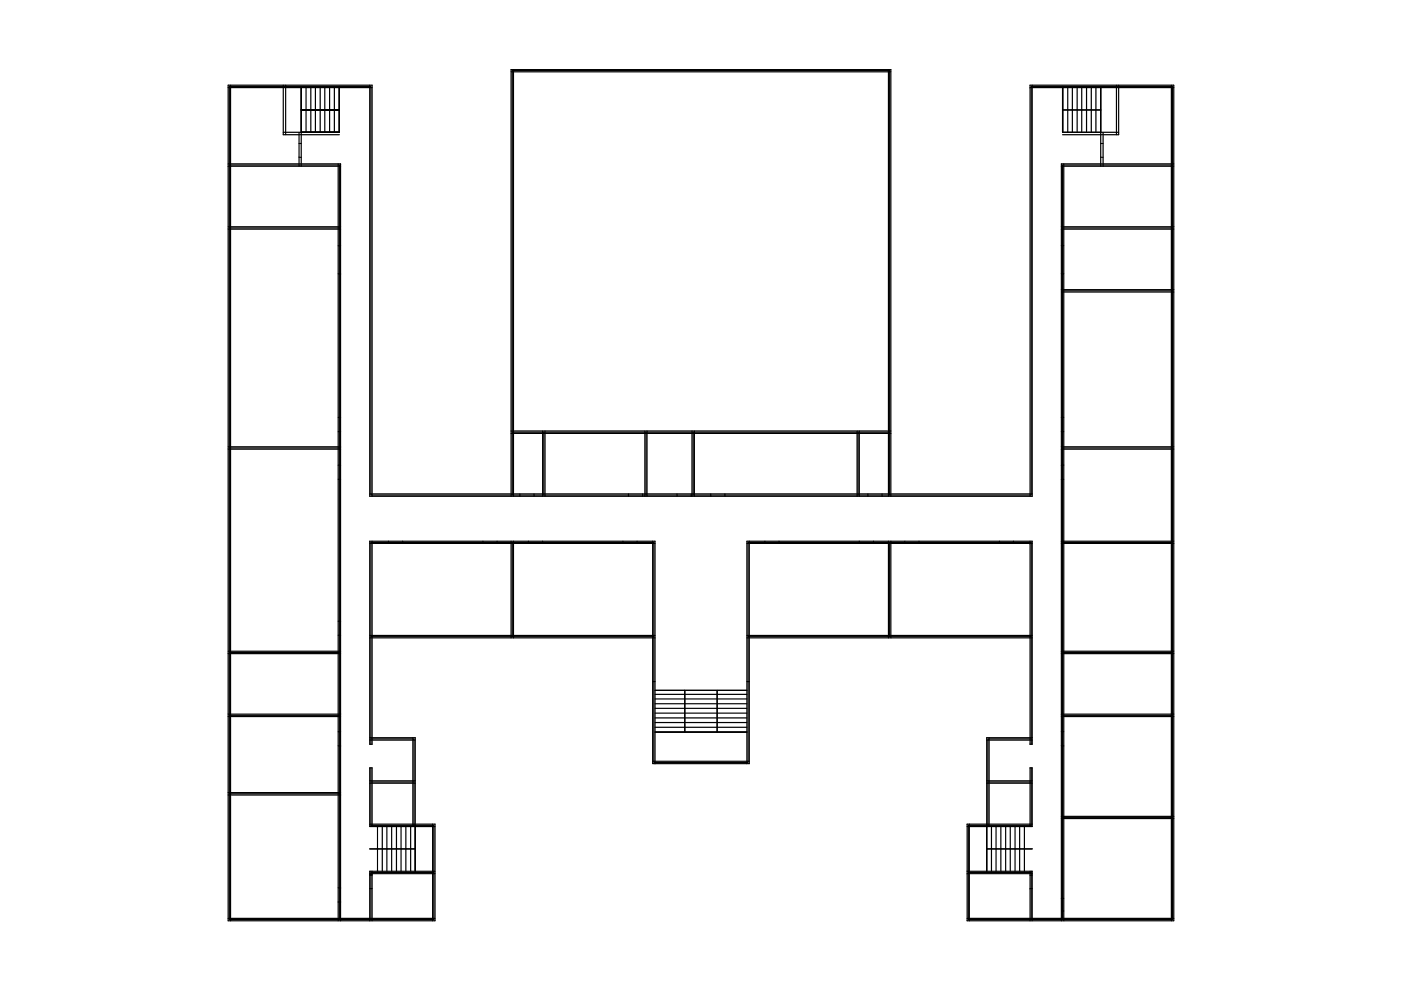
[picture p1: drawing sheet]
<svg xmlns="http://www.w3.org/2000/svg" width="297mm" height="210mm" viewBox="0 0 297 210" stroke-linecap="round" stroke-linejoin="round" font-family="sans-serif">
<!-- layer: 3 - 3C -->
<g fill="none" stroke="#000" stroke-width=".25">
<path d="M48.6 35h23.4v116.7M248.6 35h-23.3v60M48.6 48.3h23.4M225.3 48.3h23.3M225.3 61.7h23.3M48.6 95h23.4M108.6 91.6h80M115.3 91.6v13.4M137 91.6v13.4M147 91.6v13.4M181.9 91.6v13.4M225.3 95v100"/>
<path d="M225.3 95h23.3M108.6 115v20h30v-20h-60v20h30M108.6 105h80M188.6 115v20h30v-20h-60v20h30M225.3 115h23.3M48.6 138.3h23.4M78.6 135v22.8M138.6 135v26.7h20v-26.7M218.6 135v22.8M225.3 138.3h23.3M48.6 151.7v-133.4h30v86.7h30v-90h80v90h30v-86.7h30v176.7h-43.3v-20h13.3M48.6 151.7v43.3h43.4v-20h-13.4"/>
<path d="M48.6 151.7h23.4M72 151.7v43.3M78.6 156.7h9.2v18.3M218.6 156.7h-9.1v18.3M225.3 151.7h23.3M48.6 168.3h23.4M78.6 162.8v12.4M78.6 165.8h9.2M209.5 165.8h9.1M218.6 162.8v12.4M225.3 173.3h23.3M78.6 184.7v10.3"/>
<path d="M78.6 185h13.4M205.3 185h13.3M218.6 184.7v10.3"/>
</g>
<!-- layer: 3 - 3Z -->
<g fill="none" stroke="#000" stroke-width=".25">
<path d="M48.4 18.6h30.5M48.9 18.1v177.1M60.1 18.1v10.5h11.9M60.6 18.1v10.5M63.9 18.6v16.6M72 18.6v9.5h-11.9M78.4 18.1v87.1h140.4v-87.1M108.4 15.2h80.5M108.9 14.8v90.4M188.4 14.8v90.4M218.4 18.6h30.5M225.3 18.6v9.5h11.9"/>
<path d="M233.4 18.6v16.6M236.7 18.1v10.5M237.2 18.1v10.5h-11.9M248.4 18.1v177.1M48.4 34.7h23.8v160.5M48.4 35.2h23.8M63.4 28.1v7.1M63.4 30.4h.5M63.4 33.3h.5M63.9 23.3h8.1M71.7 34.7v160.5M225 35.2h23.9"/>
<path d="M225.3 23.3h8.1M225.5 34.7v160.5M233.4 30.4h.5M233.4 33.3h.5M233.9 28.1v7.1M248.9 34.7h-23.9v160.5M48.4 48.1h23.8M48.4 48.6h23.8M71.7 58.1h.5M71.7 52.1h.5M225 48.1h23.9M225 48.6h23.9"/>
<path d="M225 58.1h.5M225 52.1h.5M225 61.4h23.9M225 61.9h23.9M48.4 94.7h23.8M48.4 95.2h23.8M71.7 88.5h.5M71.7 91.5h.5M71.7 98.6h.5M108.4 91.9h80.5M108.4 91.4h80.5M115 91.4v13.8"/>
<path d="M115.6 91.4v13.8M136.7 91.4v13.8M137.2 91.4v13.8M146.7 91.4v13.8M147.2 91.4v13.8M181.7 91.4v13.8M182.2 91.4v13.8M225 94.7h23.9M225 95.2h23.9M225 88.5h.5M225 91.5h.5M225 98.6h.5"/>
<path d="M71.7 101.6h.5M78.4 115.2h60.5M78.4 104.7h140.4M78.9 105.2v-87.1h-30.5v177.1h43.8v-20.5h-13.8M78.9 114.8v43h-.5v-43h60.5v47.1M82.4 114.8v.4M85.4 114.8v.4M102.4 114.8v.4M105.4 114.8v.4M108.4 105.2v-90.4h80.5v90.4M108.4 114.8v20.4M108.9 114.8v20.4"/>
<path d="M110.2 104.7v.5M112 114.8v.4M113.2 104.7v.5M115 114.8v.4M132.1 114.8v.4M133.3 104.7v.5M135.1 114.8v.4M136.3 104.7v.5M138.4 114.8v47.1h20.5v-47.1M143.5 104.7v.5M146.5 104.7v.5M150.7 104.7v.5"/>
<path d="M153.7 104.7v.5M158.4 115.2h60.4M162.2 114.8v.4M165.2 114.8v.4M182.2 114.8v.4M184 104.7v.5M185.2 114.8v.4M187 104.7v.5M188.4 114.8v20.4M188.9 114.8v20.4M191.8 114.8v.4M194.8 114.8v.4"/>
<path d="M211.9 114.8v.4M214.9 114.8v.4M218.4 105.2v-87.1h30.5v177.1h-43.9v-20.5h13.8M218.4 114.8v43h.4v-43h-60.4v47.1M225 114.8h23.9M225 115.2h23.9M225 101.6h.5M48.4 138.1h23.8M48.4 138.6h23.8M71.7 134.7h.5M71.7 131.7h.5M78.4 135.2h60.5"/>
<path d="M78.4 134.7h60.5M158.4 135.2h60.4M158.4 134.7h60.4M225 138.1h23.9M225 138.6h23.9M48.4 151.4h23.8M48.4 151.9h23.8M71.7 155.1h.5M71.7 158.1h.5M78.4 156.4h9.6v28.3M78.4 156.9h9.6M87.5 156.4v18.8"/>
<path d="M138.4 144.5h.5M138.9 146.4h19.5M138.9 155.2h19.5M145.2 146.4v8.8M152 146.4v8.8M158.4 144.5h.5M209.2 156.9h9.6M209.7 156.4v18.8M218.8 156.4h-9.6v28.3M225 151.4h23.9M225 151.9h23.9M225 155.1h.5"/>
<path d="M225 158.1h.5M48.4 168h23.8M48.4 168.6h23.8M78.4 165.6h9.6M78.4 166.1h9.6M78.4 180h9.6M78.9 175.2v-12.4h-.5v12.4h13.8M91.7 174.7v20.5M138.4 161.4h20.5M205 175.2h13.8v-12.4h-.4v12.4M205.5 174.7v20.5M209.2 165.6h9.6"/>
<path d="M209.2 166.1h9.6M209.2 180h9.6M225 173.1h23.9M225 173.6h23.9M48.4 194.7h43.8M71.7 188.2h.5M71.7 191.2h.5M78.4 185.2h13.8M78.4 185.6h.5M78.4 188.4h.5M78.9 184.7v10.5M92.2 184.7h-13.8v10.5"/>
<path d="M205 194.7h43.9M205 184.7h13.8v10.5M205 185.2h13.8M218.4 184.7v10.5M218.4 185.6h.4M218.4 188.4h.4M225 193.2h.5M225 190.5h.5"/>
</g>
<!-- layer: stairs -->
<g fill="none" stroke="#000" stroke-width=".25">
<path d="M63.9 18.6v9.5h8.1M64.9 18.6v9.5M65.9 18.6v9.5M66.9 18.6v9.5M67.9 18.6v9.5M68.9 18.6v9.5M69.9 18.6v9.5M70.9 18.6v9.5M71.9 18.6v9.5M225.4 18.6v9.5M226.4 18.6v9.5M227.4 18.6v9.5"/>
<path d="M228.4 18.6v9.5M229.3 18.6v9.5M230.4 18.6v9.5M231.4 18.6v9.5M232.4 18.6v9.5M63.9 23.3h8.1h-8.1M63.9 23.3h8.1M225.3 23.3h8.1v-4.7v9.5M233.4 23.3v4.8h-8.1M138.9 146.4h19.5M138.9 155.2h19.5zM138.9 147.2h19.5"/>
<path d="M138.9 148.2h19.5M138.9 149.2h19.5M138.9 150.2h19.5M138.9 151.2h19.5M138.9 152.2h19.5M138.9 153.2h19.5M138.9 154.2h19.5M145.2 146.4v8.8M152 146.4v8.8M78.4 180h9.6v-4.8v9.5M80 175.2v9.5M81.1 175.2v9.5"/>
<path d="M82 175.2v9.5M83 175.2v9.5M84.1 175.2v9.5M85 175.2v9.5M86 175.2v9.5M87.1 175.2v9.5M209.2 175.2v9.5M209.2 180h9.6M210.2 175.2v9.5M211.2 175.2v9.5M212.2 175.2v9.5M213.2 175.2v9.5"/>
<path d="M214.2 175.2v9.5M215.2 175.2v9.5M216.2 175.2v9.5M217.2 175.2v9.5M78.4 185.4h.5"/>
</g>
</svg>
